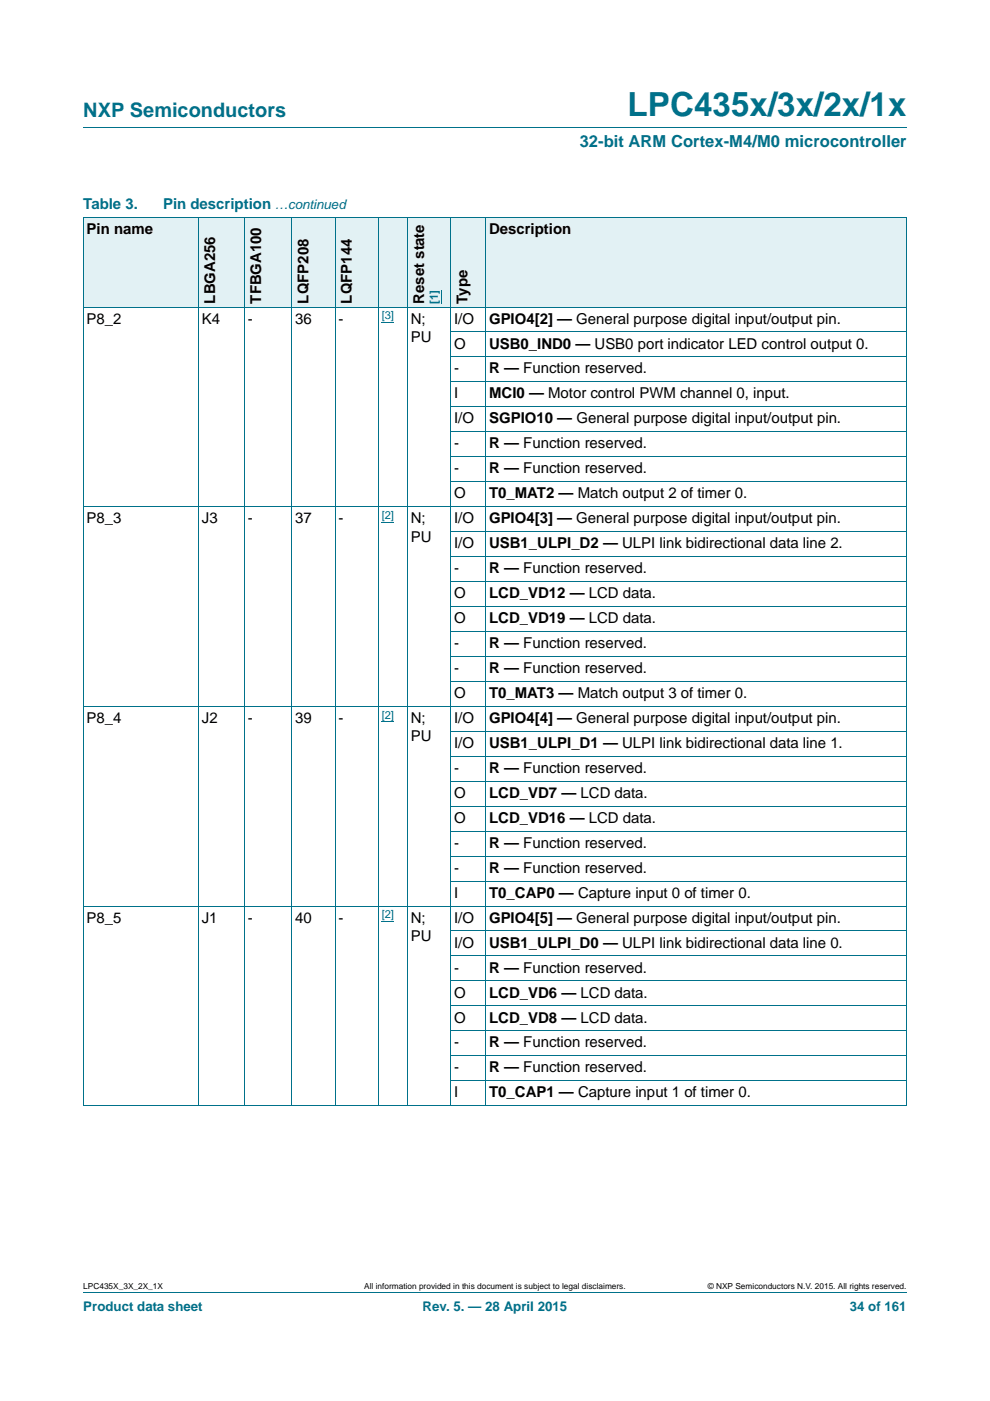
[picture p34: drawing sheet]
<svg xmlns="http://www.w3.org/2000/svg" width="210mm" height="297mm" viewBox="0 0 210 297" stroke-linecap="round" stroke-linejoin="round" font-family="sans-serif">
<defs><g id="words">
<text font-size="7" fill="#00718a" x="133.1" y="24.6">LPC435x/3x/2x/1x</text>
<text font-size="4.2" fill="#00718a" x="17.7" y="24.9">NXP Semiconductors</text>
<text font-size="3.5" fill="#00718a" x="123" y="31.1">32-bit ARM Cortex-M4/M0 microcontroller</text>
<g font-size="3.2" fill="#00718a">
<text x="17.7" y="44.3">Table 3.</text>
<text x="34.6" y="44.3">Pin description</text>
</g>
<g font-size="3.2">
<text x="18.4" y="49.6">Pin name</text>
<text x="103.7" y="49.6">Description</text>
<text x="45.6" y="64.4" transform="rotate(-90 45.6 64.4)">LBGA256</text>
<text x="55.4" y="64.4" transform="rotate(-90 55.4 64.4)">TFBGA100</text>
<text x="65.4" y="64.4" transform="rotate(-90 65.4 64.4)">LQFP208</text>
<text x="74.6" y="64.4" transform="rotate(-90 74.6 64.4)">LQFP144</text>
<text x="90" y="64.4" transform="rotate(-90 90 64.4)">Reset state</text>
<text x="99.1" y="64.4" transform="rotate(-90 99.1 64.4)">Type</text>
<text x="18.4" y="68.6">P8_2</text>
<text x="42.8" y="68.6">K4</text>
<text x="52.5" y="68.6">-</text>
<text x="62.6" y="68.6">36</text>
<text x="71.8" y="68.6">-</text>
<text x="87.1" y="68.6">N;</text>
<text x="96.3" y="68.6">I/O</text>
<text x="103.7" y="68.6">GPIO4[2] — General purpose digital input/output pin.</text>
<text x="87.1" y="72.5">PU</text>
<text x="96.3" y="73.9">O</text>
<text x="103.7" y="73.9">USB0_IND0 — USB0 port indicator LED control output 0.</text>
<text x="96.3" y="79.2">-</text>
<text x="103.7" y="79.2">R — Function reserved.</text>
<text x="96.3" y="84.5">I</text>
<text x="96.3" y="89.8">I/O</text>
<text x="103.7" y="84.5">MCI0 — Motor control PWM channel 0, input.</text>
<text x="103.7" y="89.8">SGPIO10 — General purpose digital input/output pin.</text>
<text x="96.3" y="95.1">-</text>
<text x="103.7" y="95.1">R — Function reserved.</text>
<text x="96.3" y="100.4">-</text>
<text x="103.7" y="100.4">R — Function reserved.</text>
<text x="96.3" y="105.7">O</text>
<text x="103.7" y="105.7">T0_MAT2 — Match output 2 of timer 0.</text>
<text x="18.4" y="110.9">P8_3</text>
<text x="42.8" y="110.9">J3</text>
<text x="52.5" y="110.9">-</text>
<text x="62.6" y="110.9">37</text>
<text x="71.8" y="110.9">-</text>
<text x="87.1" y="110.9">N;</text>
<text x="96.3" y="110.9">I/O</text>
<text x="103.7" y="110.9">GPIO4[3] — General purpose digital input/output pin.</text>
<text x="87.1" y="114.8">PU</text>
<text x="96.3" y="116.2">I/O</text>
<text x="103.7" y="116.2">USB1_ULPI_D2 — ULPI link bidirectional data line 2.</text>
<text x="96.3" y="121.5">-</text>
<text x="103.7" y="121.5">R — Function reserved.</text>
<text x="96.3" y="126.8">O</text>
<text x="103.7" y="126.8">LCD_VD12 — LCD data.</text>
<text x="96.3" y="132.1">O</text>
<text x="96.3" y="137.4">-</text>
<text x="103.7" y="132.1">LCD_VD19 — LCD data.</text>
<text x="103.7" y="137.4">R — Function reserved.</text>
<text x="96.3" y="142.7">-</text>
<text x="103.7" y="142.7">R — Function reserved.</text>
<text x="96.3" y="148">O</text>
<text x="103.7" y="148">T0_MAT3 — Match output 3 of timer 0.</text>
<text x="18.4" y="153.3">P8_4</text>
<text x="42.8" y="153.3">J2</text>
<text x="52.5" y="153.3">-</text>
<text x="62.6" y="153.3">39</text>
<text x="71.8" y="153.3">-</text>
<text x="87.1" y="153.3">N;</text>
<text x="96.3" y="153.3">I/O</text>
<text x="103.7" y="153.3">GPIO4[4] — General purpose digital input/output pin.</text>
<text x="87.1" y="157.2">PU</text>
<text x="96.3" y="158.6">I/O</text>
<text x="103.7" y="158.6">USB1_ULPI_D1 — ULPI link bidirectional data line 1.</text>
<text x="96.3" y="163.9">-</text>
<text x="103.7" y="163.9">R — Function reserved.</text>
<text x="96.3" y="169.2">O</text>
<text x="103.7" y="169.2">LCD_VD7 — LCD data.</text>
<text x="96.3" y="174.5">O</text>
<text x="96.3" y="179.8">-</text>
<text x="103.7" y="174.5">LCD_VD16 — LCD data.</text>
<text x="103.7" y="179.8">R — Function reserved.</text>
<text x="96.3" y="185">-</text>
<text x="103.7" y="185">R — Function reserved.</text>
<text x="96.3" y="190.3">I</text>
<text x="103.7" y="190.3">T0_CAP0 — Capture input 0 of timer 0.</text>
<text x="18.4" y="195.6">P8_5</text>
<text x="42.8" y="195.6">J1</text>
<text x="52.5" y="195.6">-</text>
<text x="62.6" y="195.6">40</text>
<text x="71.8" y="195.6">-</text>
<text x="87.1" y="195.6">N;</text>
<text x="96.3" y="195.6">I/O</text>
<text x="103.7" y="195.6">GPIO4[5] — General purpose digital input/output pin.</text>
<text x="87.1" y="199.5">PU</text>
<text x="96.3" y="200.9">I/O</text>
<text x="103.7" y="200.9">USB1_ULPI_D0 — ULPI link bidirectional data line 0.</text>
<text x="96.3" y="206.2">-</text>
<text x="103.7" y="206.2">R — Function reserved.</text>
<text x="96.3" y="211.5">O</text>
<text x="103.7" y="211.5">LCD_VD6 — LCD data.</text>
<text x="96.3" y="216.8">O</text>
<text x="103.7" y="216.8">LCD_VD8 — LCD data.</text>
<text x="96.3" y="222.1">-</text>
<text x="96.3" y="227.4">-</text>
<text x="103.7" y="222.1">R — Function reserved.</text>
<text x="103.7" y="227.4">R — Function reserved.</text>
<text x="96.3" y="232.7">I</text>
<text x="103.7" y="232.7">T0_CAP1 — Capture input 1 of timer 0.</text>
</g>
<g font-size="2.8" fill="#00718a">
<text x="58.3" y="44.3">…continued</text>
<text x="17.7" y="277.9">Product data sheet</text>
<text x="89.6" y="277.9">Rev. 5. — 28 April 2015</text>
<text x="180.2" y="277.9">34 of 161</text>
</g>
<g font-size="2.4" fill="#00f">
<text x="92.9" y="64.4" transform="rotate(-90 92.9 64.4)">[1]</text>
<text x="81" y="67.6">[3]</text>
<text x="81" y="110">[2]</text>
<text x="81" y="152.3">[2]</text>
<text x="81" y="194.7">[2]</text>
</g>
<g font-size="1.8">
<text x="17.7" y="273.3">LPC435X_3X_2X_1X</text>
<text x="77.2" y="273.3">All information provided in this document is subject to legal disclaimers.</text>
<text x="150.1" y="273.3">© NXP Semiconductors N.V. 2015. All rights reserved.</text>
</g>
</g></defs>
<path d="M17.7 27h174.6M17.7 273.9h174.6" fill="none" stroke="#00718a" stroke-width=".21"/>
<path d="M81 68.4h2.6M81 110.7h2.6M81 153h2.6M81 195.4h2.6" fill="none" stroke="#00f" stroke-width=".21"/>
<g fill="#e2f1f4">
<path d="M17.7 46h24.4v19.1h-24.4z"/>
<path d="M42.1 46h9.8v19.1h-9.8z"/>
<path d="M51.9 46h10v19.1h-10z"/>
<path d="M61.9 46h9.2v19.1h-9.2z"/>
<path d="M71.1 46h9.2v19.1h-9.2z"/>
<path d="M80.3 46h15.3v19.1h-15.3z"/>
</g>
<path d="M93.6 61.5v2.9" fill="none" stroke="#00f" stroke-width=".21"/>
<g fill="#e2f1f4">
<path d="M95.6 46h7.4v19.1h-7.4z"/>
<path d="M103 46h89.3v19.1h-89.3z"/>
</g>
<g fill="none" stroke="#00718a" stroke-width=".21">
<path d="M17.6 46h174.7M17.7 46.1v188.3M42.1 46v188.5M51.9 46v188.5M61.9 46v188.5M71.1 46v188.5M80.3 46v188.5M86.4 46v188.5M95.6 46v188.5M103 46v188.5M192.3 46.1v188.3M17.6 65.1h174.7"/>
<path d="M95.6 70.4h96.7M95.6 75.7h96.7M95.6 81h96.7M95.6 86.3h96.7M95.6 91.6h96.7M95.6 96.8h96.7M17.6 107.4h174.7M95.6 102.1h96.7M95.6 112.7h96.7M95.6 118h96.7M95.6 123.3h96.7M95.6 128.6h96.7"/>
<path d="M95.6 133.9h96.7M95.6 139.2h96.7M17.6 149.8h174.7M95.6 144.5h96.7M95.6 155.1h96.7M95.6 160.3h96.7M95.6 165.6h96.7M95.6 170.9h96.7M95.6 176.2h96.7M17.6 192.1h174.7M95.6 181.5h96.7M95.6 186.8h96.7"/>
<path d="M95.6 197.4h96.7M95.6 202.7h96.7M95.6 208h96.7M95.6 213.3h96.7M95.6 218.6h96.7M17.6 234.4h174.7M95.6 223.8h96.7M95.6 229.1h96.7"/>
</g>
<use href="#words"/>
</svg>
